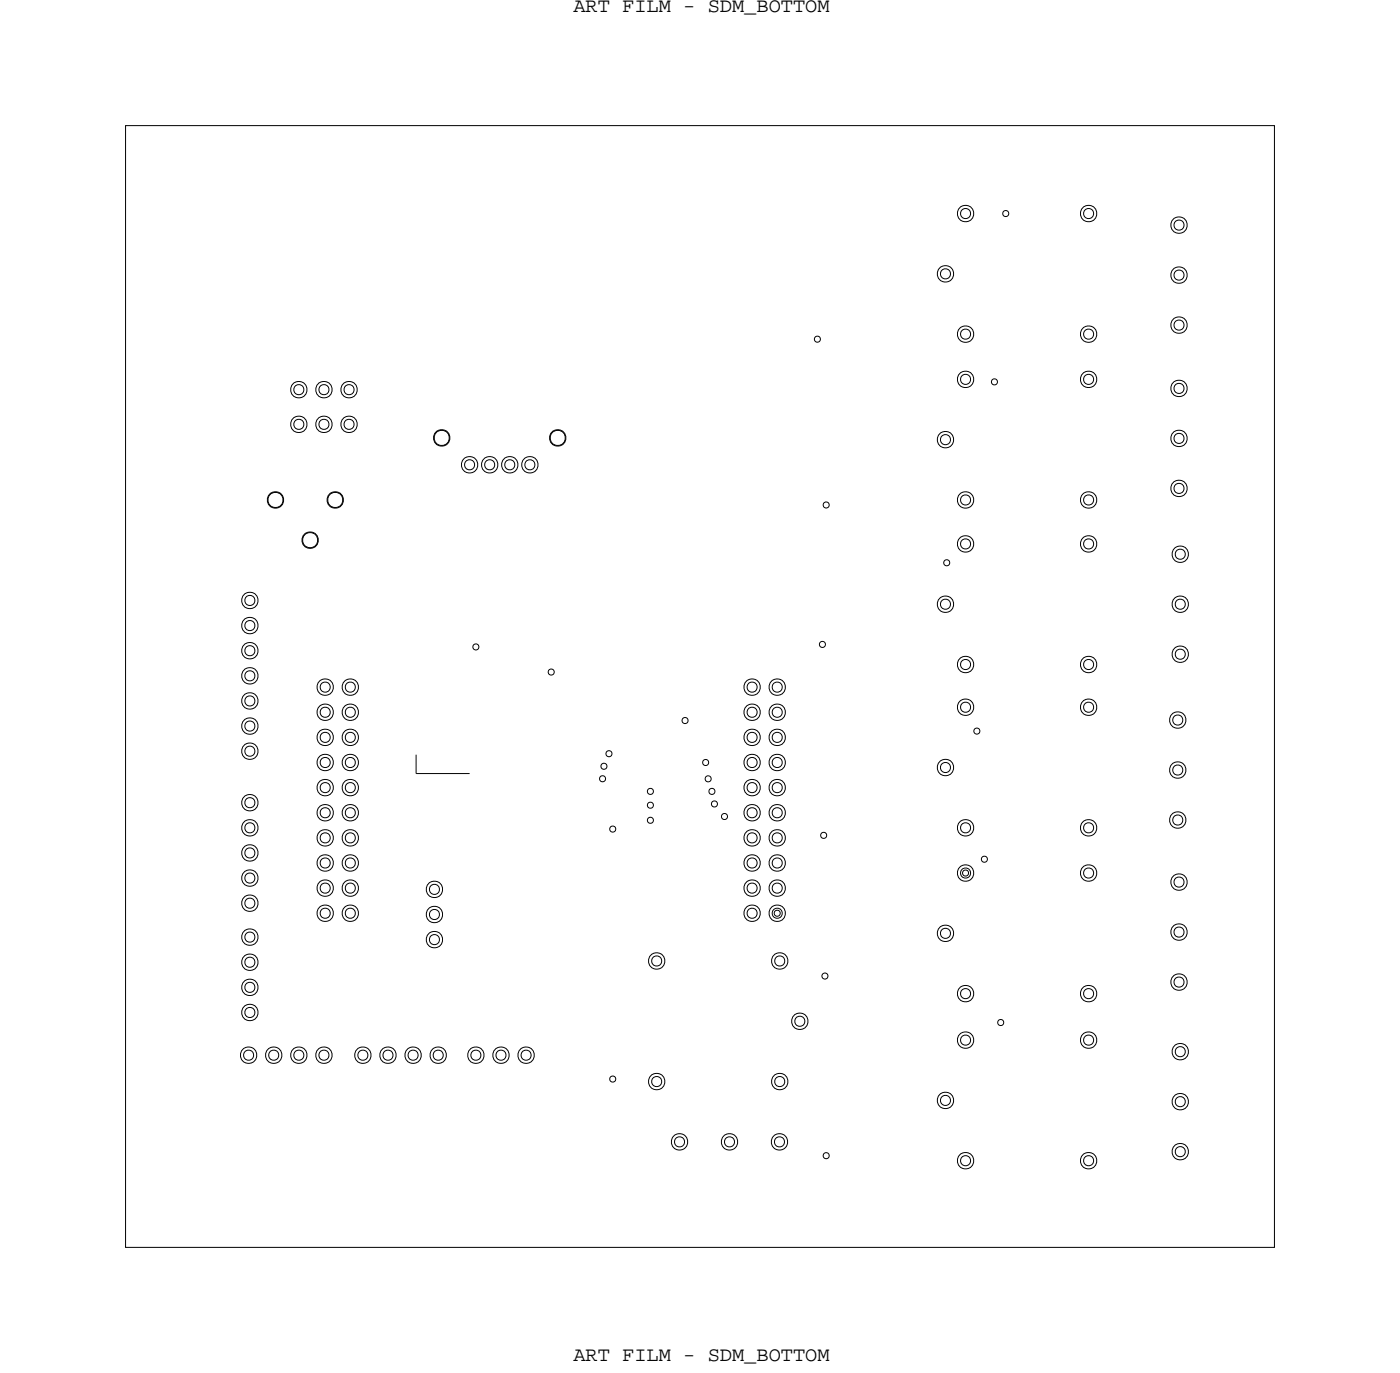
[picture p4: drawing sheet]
<svg xmlns="http://www.w3.org/2000/svg" width="142mm" height="139mm" viewBox="0 0 142 139" stroke-linecap="round" stroke-linejoin="round" font-family="sans-serif">
<defs><g id="words">
<g font-size="2.1">
<text x="58" y="1.2">ART FILM - SDM_BOTTOM</text>
<text x="58" y="137.6">ART FILM - SDM_BOTTOM</text>
</g>
</g></defs>
<!-- layer: Board Outline -->
<path d="M12.7 12.7h116.2v113.4h-116.2zM42.1 78.2h5.4zM42.1 76.3v1.9z" fill="none" stroke="#000" stroke-width=".1"/>
<!-- layer: Nets -->
<g fill="none" stroke="#000" stroke-width=".1">
<path d="M82.4 34.1l.3-.1 .2 .1 .1 .2-.1 .2-.2 .1-.3-.1v-.2zM82.7 34.3h.1M100.4 38.4l.2-.1 .2 .1 .1 .2-.1 .2-.2 .1-.2-.1-.1-.2zM100.6 38.6h.1M101.5 21.4l.2-.1 .3 .1v.2v.2l-.3 .1-.2-.1-.1-.2zM101.7 21.6h.1M83.3 50.8l.3-.1 .2 .1 .1 .3-.1 .2-.2 .1-.3-.1v-.2zM83.6 51.1h.1M95.5 56.7l.3-.1 .2 .1 .1 .2-.1 .2-.2 .1-.3-.1v-.2zM95.8 56.9h.1M47.9 65.2l.2-.1 .3 .1v.2v.2l-.3 .1-.2-.1-.1-.2zM48.1 65.4h.1"/>
<path d="M55.5 67.7l.3-.1 .2 .1 .1 .2-.1 .3h-.2h-.3l-.1-.3zM55.8 67.9h.1M60.7 78.5l.2-.1 .3 .1 .1 .2-.1 .2-.3 .1-.2-.1-.1-.2zM60.9 77.3l.2-.1 .2 .1 .1 .2-.1 .2-.2 .1-.2-.1-.1-.2zM60.9 78.7h.1M61.1 77.5h.1M61.4 76l.2-.1 .2 .1 .1 .2-.1 .2-.2 .1-.2-.1-.1-.2zM61.6 76.2h.1M65.6 79.8l.2-.1 .2 .1 .1 .2-.1 .2-.2 .1-.2-.1-.1-.2zM69.1 72.6l.2-.1 .2 .1 .1 .2-.1 .3-.2 .1-.2-.1-.1-.3zM69.3 72.8h.1M71.1 76.9l.3-.1 .2 .1 .1 .2-.1 .2-.2 .1-.3-.1v-.2z"/>
<path d="M71.4 77.1h.1M71.4 78.5l.2-.1 .3 .1v.2v.2l-.3 .1-.2-.1-.1-.2zM71.6 78.7h.1M71.8 79.8l.2-.1 .2 .1 .1 .2-.1 .2-.2 .1-.2-.1-.1-.2zM83 64.9l.2-.1 .2 .1 .1 .3-.1 .2-.2 .1-.2-.1-.1-.2zM83.2 65.2h.1M98.6 73.7l.2-.1 .2 .1 .1 .2-.1 .2-.2 .1-.2-.1-.1-.2zM98.8 73.9h.1M61.7 83.6l.3-.1 .2 .1 .1 .2-.1 .2-.2 .1-.3-.1v-.2zM62 83.8h.1M65.6 82.7l.2-.1 .2 .1 .1 .2-.1 .2-.2 .1-.2-.1-.1-.2zM65.6 81.2l.2-.1 .2 .1 .1 .2-.1 .2-.2 .1-.2-.1-.1-.2z"/>
<path d="M65.8 82.9h.1M65.8 80h.1M65.8 81.4h.1M72 80h.1M72 81.1l.3-.1 .2 .1 .1 .2-.1 .2-.2 .1-.3-.1v-.2zM72.3 81.3h.1M73.1 82.3l.2-.1 .2 .1 .1 .2-.1 .3-.2 .1-.2-.1-.1-.3zM73.3 82.6h.1M78.4 92.1l.2-.1 .2 .1 .1 .2-.1 .2-.2 .1-.2-.1-.1-.2zM78.6 92.3h.1M83.1 84.2h.2h.2l.1 .3-.1 .2-.2 .1-.2-.1-.1-.2zM83.2 98.5l.2-.1 .3 .1v.2v.2l-.3 .1-.2-.1-.1-.2z"/>
<path d="M83.3 84.5h.1M83.4 98.7h.1M97.4 88.1l.3-.1 .2 .1 .1 .2-.1 .2-.2 .1-.3-.1v-.2zM97.7 88.3h.1M99.3 86.7l.3-.1 .2 .1 .1 .2-.1 .2-.2 .1-.3-.1v-.2zM99.6 86.9h.1M61.7 108.9l.3-.1 .2 .1 .1 .2-.1 .2-.2 .1-.3-.1v-.2zM62 109.1h.1M83.3 116.6l.3-.1 .2 .1 .1 .2-.1 .2-.2 .1-.3-.1v-.2zM83.6 116.8h.1M101 103.2l.2-.1 .2 .1 .1 .2-.1 .2-.2 .1-.2-.1-.1-.2zM101.2 103.4h.1"/>
<circle cx="30.2" cy="39.4" r=".51"/>
<circle cx="30.2" cy="39.4" r=".83"/>
<circle cx="32.8" cy="39.4" r=".51"/>
<circle cx="32.8" cy="39.4" r=".83"/>
<circle cx="35.3" cy="39.4" r=".51"/>
<circle cx="35.3" cy="39.4" r=".83"/>
<circle cx="95.6" cy="27.7" r=".51"/>
<circle cx="95.6" cy="27.7" r=".83"/>
<circle cx="97.7" cy="33.8" r=".51"/>
<circle cx="97.7" cy="21.6" r=".51"/>
<circle cx="97.7" cy="38.4" r=".51"/>
<circle cx="97.7" cy="21.6" r=".83"/>
<circle cx="97.7" cy="38.4" r=".83"/>
<circle cx="97.7" cy="33.8" r=".83"/>
<circle cx="110.1" cy="33.8" r=".51"/>
<circle cx="110.1" cy="21.6" r=".51"/>
<circle cx="110.1" cy="38.4" r=".51"/>
<circle cx="110.1" cy="33.8" r=".83"/>
<circle cx="110.1" cy="21.6" r=".83"/>
<circle cx="110.1" cy="38.4" r=".83"/>
<circle cx="119.2" cy="27.8" r=".51"/>
<circle cx="119.2" cy="32.9" r=".51"/>
<circle cx="119.2" cy="22.8" r=".51"/>
<circle cx="119.2" cy="39.3" r=".51"/>
<circle cx="119.3" cy="32.9" r=".83"/>
<circle cx="119.3" cy="27.8" r=".83"/>
<circle cx="119.3" cy="39.3" r=".83"/>
<circle cx="119.3" cy="22.8" r=".83"/>
<circle cx="27.9" cy="50.6" r=".83"/>
<circle cx="27.9" cy="50.6" r=".77"/>
<circle cx="30.2" cy="42.9" r=".51"/>
<circle cx="30.2" cy="42.9" r=".83"/>
<circle cx="31.4" cy="54.6" r=".77"/>
<circle cx="31.4" cy="54.6" r=".83"/>
<circle cx="32.8" cy="42.9" r=".51"/>
<circle cx="32.8" cy="42.9" r=".83"/>
<circle cx="33.9" cy="50.6" r=".83"/>
<circle cx="33.9" cy="50.6" r=".77"/>
<circle cx="35.3" cy="42.9" r=".51"/>
<circle cx="35.3" cy="42.9" r=".83"/>
<circle cx="44.7" cy="44.3" r=".77"/>
<circle cx="44.7" cy="44.3" r=".83"/>
<circle cx="47.5" cy="47" r=".51"/>
<circle cx="47.5" cy="47" r=".83"/>
<circle cx="49.5" cy="47" r=".51"/>
<circle cx="49.5" cy="47" r=".83"/>
<circle cx="51.6" cy="47" r=".51"/>
<circle cx="51.6" cy="47" r=".83"/>
<circle cx="53.6" cy="47" r=".51"/>
<circle cx="53.6" cy="47" r=".83"/>
<circle cx="56.4" cy="44.3" r=".83"/>
<circle cx="56.4" cy="44.3" r=".77"/>
<circle cx="95.6" cy="44.5" r=".51"/>
<circle cx="95.6" cy="44.5" r=".83"/>
<circle cx="97.7" cy="50.6" r=".51"/>
<circle cx="97.7" cy="55" r=".51"/>
<circle cx="97.7" cy="50.6" r=".83"/>
<circle cx="97.7" cy="55" r=".83"/>
<circle cx="110.1" cy="50.6" r=".51"/>
<circle cx="110.1" cy="55" r=".51"/>
<circle cx="110.1" cy="50.6" r=".83"/>
<circle cx="110.1" cy="55" r=".83"/>
<circle cx="119.2" cy="44.3" r=".51"/>
<circle cx="119.2" cy="49.4" r=".51"/>
<circle cx="119.3" cy="49.4" r=".83"/>
<circle cx="119.3" cy="44.3" r=".83"/>
<circle cx="119.4" cy="56" r=".51"/>
<circle cx="119.4" cy="56" r=".83"/>
<circle cx="25.3" cy="63.3" r=".51"/>
<circle cx="25.3" cy="73.4" r=".51"/>
<circle cx="25.3" cy="76" r=".51"/>
<circle cx="25.3" cy="70.9" r=".51"/>
<circle cx="25.3" cy="60.7" r=".51"/>
<circle cx="25.3" cy="68.3" r=".51"/>
<circle cx="25.3" cy="65.8" r=".51"/>
<circle cx="25.3" cy="63.3" r=".83"/>
<circle cx="25.3" cy="70.9" r=".83"/>
<circle cx="25.3" cy="60.7" r=".83"/>
<circle cx="25.3" cy="76" r=".83"/>
<circle cx="25.3" cy="65.8" r=".83"/>
<circle cx="25.3" cy="68.3" r=".83"/>
<circle cx="25.3" cy="73.4" r=".83"/>
<circle cx="32.9" cy="69.5" r=".51"/>
<circle cx="32.9" cy="74.6" r=".51"/>
<circle cx="32.9" cy="79.6" r=".51"/>
<circle cx="32.9" cy="72" r=".51"/>
<circle cx="32.9" cy="77.1" r=".51"/>
<circle cx="32.9" cy="72" r=".83"/>
<circle cx="32.9" cy="74.6" r=".83"/>
<circle cx="32.9" cy="79.6" r=".83"/>
<circle cx="32.9" cy="69.5" r=".83"/>
<circle cx="32.9" cy="77.1" r=".83"/>
<circle cx="35.4" cy="69.5" r=".51"/>
<circle cx="35.4" cy="74.6" r=".51"/>
<circle cx="35.4" cy="77.1" r=".51"/>
<circle cx="35.4" cy="72" r=".51"/>
<circle cx="35.4" cy="79.6" r=".51"/>
<circle cx="35.4" cy="77.1" r=".83"/>
<circle cx="35.4" cy="72" r=".83"/>
<circle cx="35.4" cy="69.5" r=".83"/>
<circle cx="35.4" cy="74.6" r=".83"/>
<circle cx="35.4" cy="79.6" r=".83"/>
<circle cx="76.1" cy="69.5" r=".51"/>
<circle cx="76.1" cy="74.6" r=".51"/>
<circle cx="76.1" cy="77.1" r=".51"/>
<circle cx="76.1" cy="79.6" r=".51"/>
<circle cx="76.1" cy="72" r=".51"/>
<circle cx="76.1" cy="72" r=".83"/>
<circle cx="76.1" cy="74.6" r=".83"/>
<circle cx="76.1" cy="69.5" r=".83"/>
<circle cx="76.1" cy="79.6" r=".83"/>
<circle cx="76.1" cy="77.1" r=".83"/>
<circle cx="78.6" cy="72" r=".51"/>
<circle cx="78.6" cy="74.6" r=".51"/>
<circle cx="78.6" cy="77.1" r=".51"/>
<circle cx="78.6" cy="79.6" r=".51"/>
<circle cx="78.6" cy="69.5" r=".51"/>
<circle cx="78.6" cy="69.5" r=".83"/>
<circle cx="78.6" cy="77.1" r=".83"/>
<circle cx="78.6" cy="74.6" r=".83"/>
<circle cx="78.6" cy="72" r=".83"/>
<circle cx="78.6" cy="79.6" r=".83"/>
<circle cx="95.6" cy="61.1" r=".51"/>
<circle cx="95.6" cy="77.6" r=".51"/>
<circle cx="95.6" cy="77.6" r=".83"/>
<circle cx="95.6" cy="61.1" r=".83"/>
<circle cx="97.7" cy="71.5" r=".51"/>
<circle cx="97.7" cy="67.2" r=".51"/>
<circle cx="97.7" cy="71.5" r=".83"/>
<circle cx="97.7" cy="67.2" r=".83"/>
<circle cx="110.1" cy="67.2" r=".51"/>
<circle cx="110.1" cy="71.5" r=".51"/>
<circle cx="110.1" cy="71.5" r=".83"/>
<circle cx="110.1" cy="67.2" r=".83"/>
<circle cx="119.1" cy="72.8" r=".51"/>
<circle cx="119.1" cy="77.9" r=".51"/>
<circle cx="119.1" cy="72.8" r=".83"/>
<circle cx="119.1" cy="77.9" r=".83"/>
<circle cx="119.4" cy="66.1" r=".51"/>
<circle cx="119.4" cy="61.1" r=".51"/>
<circle cx="119.4" cy="61.1" r=".83"/>
<circle cx="119.4" cy="66.1" r=".83"/>
<circle cx="25.3" cy="97.3" r=".51"/>
<circle cx="25.3" cy="99.8" r=".51"/>
<circle cx="25.3" cy="94.7" r=".51"/>
<circle cx="25.3" cy="88.8" r=".51"/>
<circle cx="25.3" cy="81.2" r=".51"/>
<circle cx="25.3" cy="83.7" r=".51"/>
<circle cx="25.3" cy="86.2" r=".51"/>
<circle cx="25.3" cy="91.3" r=".51"/>
<circle cx="25.3" cy="88.8" r=".83"/>
<circle cx="25.3" cy="97.3" r=".83"/>
<circle cx="25.3" cy="94.7" r=".83"/>
<circle cx="25.3" cy="83.7" r=".83"/>
<circle cx="25.3" cy="91.3" r=".83"/>
<circle cx="25.3" cy="86.2" r=".83"/>
<circle cx="25.3" cy="81.2" r=".83"/>
<circle cx="25.3" cy="99.8" r=".83"/>
<circle cx="32.9" cy="89.8" r=".51"/>
<circle cx="32.9" cy="92.3" r=".51"/>
<circle cx="32.9" cy="87.3" r=".51"/>
<circle cx="32.9" cy="84.7" r=".51"/>
<circle cx="32.9" cy="82.2" r=".51"/>
<circle cx="32.9" cy="82.2" r=".83"/>
<circle cx="32.9" cy="84.7" r=".83"/>
<circle cx="32.9" cy="87.3" r=".83"/>
<circle cx="32.9" cy="92.3" r=".83"/>
<circle cx="32.9" cy="89.8" r=".83"/>
<circle cx="35.4" cy="82.2" r=".51"/>
<circle cx="35.4" cy="92.3" r=".51"/>
<circle cx="35.4" cy="87.3" r=".51"/>
<circle cx="35.4" cy="89.8" r=".51"/>
<circle cx="35.4" cy="84.7" r=".51"/>
<circle cx="35.4" cy="87.3" r=".83"/>
<circle cx="35.4" cy="82.2" r=".83"/>
<circle cx="35.4" cy="89.8" r=".83"/>
<circle cx="35.4" cy="84.7" r=".83"/>
<circle cx="35.4" cy="92.3" r=".83"/>
<circle cx="43.9" cy="95" r=".51"/>
<circle cx="43.9" cy="92.5" r=".51"/>
<circle cx="43.9" cy="89.9" r=".51"/>
<circle cx="43.9" cy="95" r=".83"/>
<circle cx="43.9" cy="89.9" r=".83"/>
<circle cx="43.9" cy="92.5" r=".83"/>
<circle cx="66.4" cy="97.2" r=".51"/>
<circle cx="66.4" cy="97.2" r=".83"/>
<circle cx="76.1" cy="87.3" r=".51"/>
<circle cx="76.1" cy="92.3" r=".51"/>
<circle cx="76.1" cy="82.2" r=".51"/>
<circle cx="76.1" cy="84.7" r=".51"/>
<circle cx="76.1" cy="89.8" r=".51"/>
<circle cx="76.1" cy="87.3" r=".83"/>
<circle cx="76.1" cy="82.2" r=".83"/>
<circle cx="76.1" cy="89.8" r=".83"/>
<circle cx="76.1" cy="92.3" r=".83"/>
<circle cx="76.1" cy="84.7" r=".83"/>
<circle cx="78.6" cy="87.3" r=".51"/>
<circle cx="78.6" cy="84.7" r=".51"/>
<circle cx="78.6" cy="89.8" r=".51"/>
<circle cx="78.6" cy="82.2" r=".51"/>
<circle cx="78.6" cy="92.3" r=".51"/>
<circle cx="78.6" cy="92.3" r=".83"/>
<circle cx="78.6" cy="84.7" r=".83"/>
<circle cx="78.6" cy="82.2" r=".83"/>
<circle cx="78.6" cy="89.8" r=".83"/>
<circle cx="78.6" cy="87.3" r=".83"/>
<circle cx="78.9" cy="97.2" r=".51"/>
<circle cx="78.9" cy="97.2" r=".83"/>
<circle cx="95.6" cy="94.4" r=".51"/>
<circle cx="95.6" cy="94.4" r=".83"/>
<circle cx="97.7" cy="83.7" r=".51"/>
<circle cx="97.7" cy="88.3" r=".51"/>
<circle cx="97.7" cy="88.3" r=".83"/>
<circle cx="97.7" cy="83.7" r=".83"/>
<circle cx="110.1" cy="88.3" r=".51"/>
<circle cx="110.1" cy="83.7" r=".51"/>
<circle cx="110.1" cy="88.3" r=".83"/>
<circle cx="110.1" cy="83.7" r=".83"/>
<circle cx="119.1" cy="82.9" r=".51"/>
<circle cx="119.1" cy="82.9" r=".83"/>
<circle cx="119.2" cy="89.2" r=".51"/>
<circle cx="119.2" cy="94.2" r=".51"/>
<circle cx="119.2" cy="99.3" r=".51"/>
<circle cx="119.3" cy="94.2" r=".83"/>
<circle cx="119.3" cy="99.3" r=".83"/>
<circle cx="119.3" cy="89.2" r=".83"/>
<circle cx="25.1" cy="106.7" r=".51"/>
<circle cx="25.1" cy="106.7" r=".83"/>
<circle cx="25.3" cy="102.4" r=".51"/>
<circle cx="25.3" cy="102.4" r=".83"/>
<circle cx="27.7" cy="106.7" r=".51"/>
<circle cx="27.7" cy="106.7" r=".83"/>
<circle cx="30.2" cy="106.7" r=".51"/>
<circle cx="30.2" cy="106.7" r=".83"/>
<circle cx="32.8" cy="106.7" r=".51"/>
<circle cx="32.8" cy="106.7" r=".83"/>
<circle cx="36.7" cy="106.7" r=".51"/>
<circle cx="36.7" cy="106.7" r=".83"/>
<circle cx="39.2" cy="106.7" r=".51"/>
<circle cx="39.2" cy="106.7" r=".83"/>
<circle cx="41.8" cy="106.7" r=".51"/>
<circle cx="41.8" cy="106.7" r=".83"/>
<circle cx="44.3" cy="106.7" r=".51"/>
<circle cx="44.3" cy="106.7" r=".83"/>
<circle cx="48.1" cy="106.7" r=".51"/>
<circle cx="48.1" cy="106.7" r=".83"/>
<circle cx="50.7" cy="106.7" r=".51"/>
<circle cx="50.7" cy="106.7" r=".83"/>
<circle cx="53.2" cy="106.7" r=".51"/>
<circle cx="53.2" cy="106.7" r=".83"/>
<circle cx="66.4" cy="109.4" r=".51"/>
<circle cx="66.4" cy="109.4" r=".83"/>
<circle cx="68.7" cy="115.4" r=".51"/>
<circle cx="68.7" cy="115.4" r=".83"/>
<circle cx="73.8" cy="115.4" r=".51"/>
<circle cx="73.8" cy="115.4" r=".83"/>
<circle cx="78.8" cy="115.4" r=".51"/>
<circle cx="78.8" cy="115.4" r=".83"/>
<circle cx="78.9" cy="109.4" r=".51"/>
<circle cx="78.9" cy="109.4" r=".83"/>
<circle cx="80.9" cy="103.3" r=".51"/>
<circle cx="80.9" cy="103.3" r=".83"/>
<circle cx="95.6" cy="111.3" r=".51"/>
<circle cx="95.6" cy="111.3" r=".83"/>
<circle cx="97.7" cy="105.2" r=".51"/>
<circle cx="97.7" cy="100.5" r=".51"/>
<circle cx="97.7" cy="117.4" r=".51"/>
<circle cx="97.7" cy="105.2" r=".83"/>
<circle cx="97.7" cy="100.5" r=".83"/>
<circle cx="97.7" cy="117.4" r=".83"/>
<circle cx="110.1" cy="117.4" r=".51"/>
<circle cx="110.1" cy="105.2" r=".51"/>
<circle cx="110.1" cy="100.5" r=".51"/>
<circle cx="110.1" cy="105.2" r=".83"/>
<circle cx="110.1" cy="100.5" r=".83"/>
<circle cx="110.1" cy="117.4" r=".83"/>
<circle cx="119.4" cy="116.4" r=".51"/>
<circle cx="119.4" cy="106.3" r=".51"/>
<circle cx="119.4" cy="111.4" r=".51"/>
<circle cx="119.4" cy="116.4" r=".83"/>
<circle cx="119.4" cy="111.4" r=".83"/>
<circle cx="119.4" cy="106.3" r=".83"/>
</g>
<use href="#words"/>
</svg>
